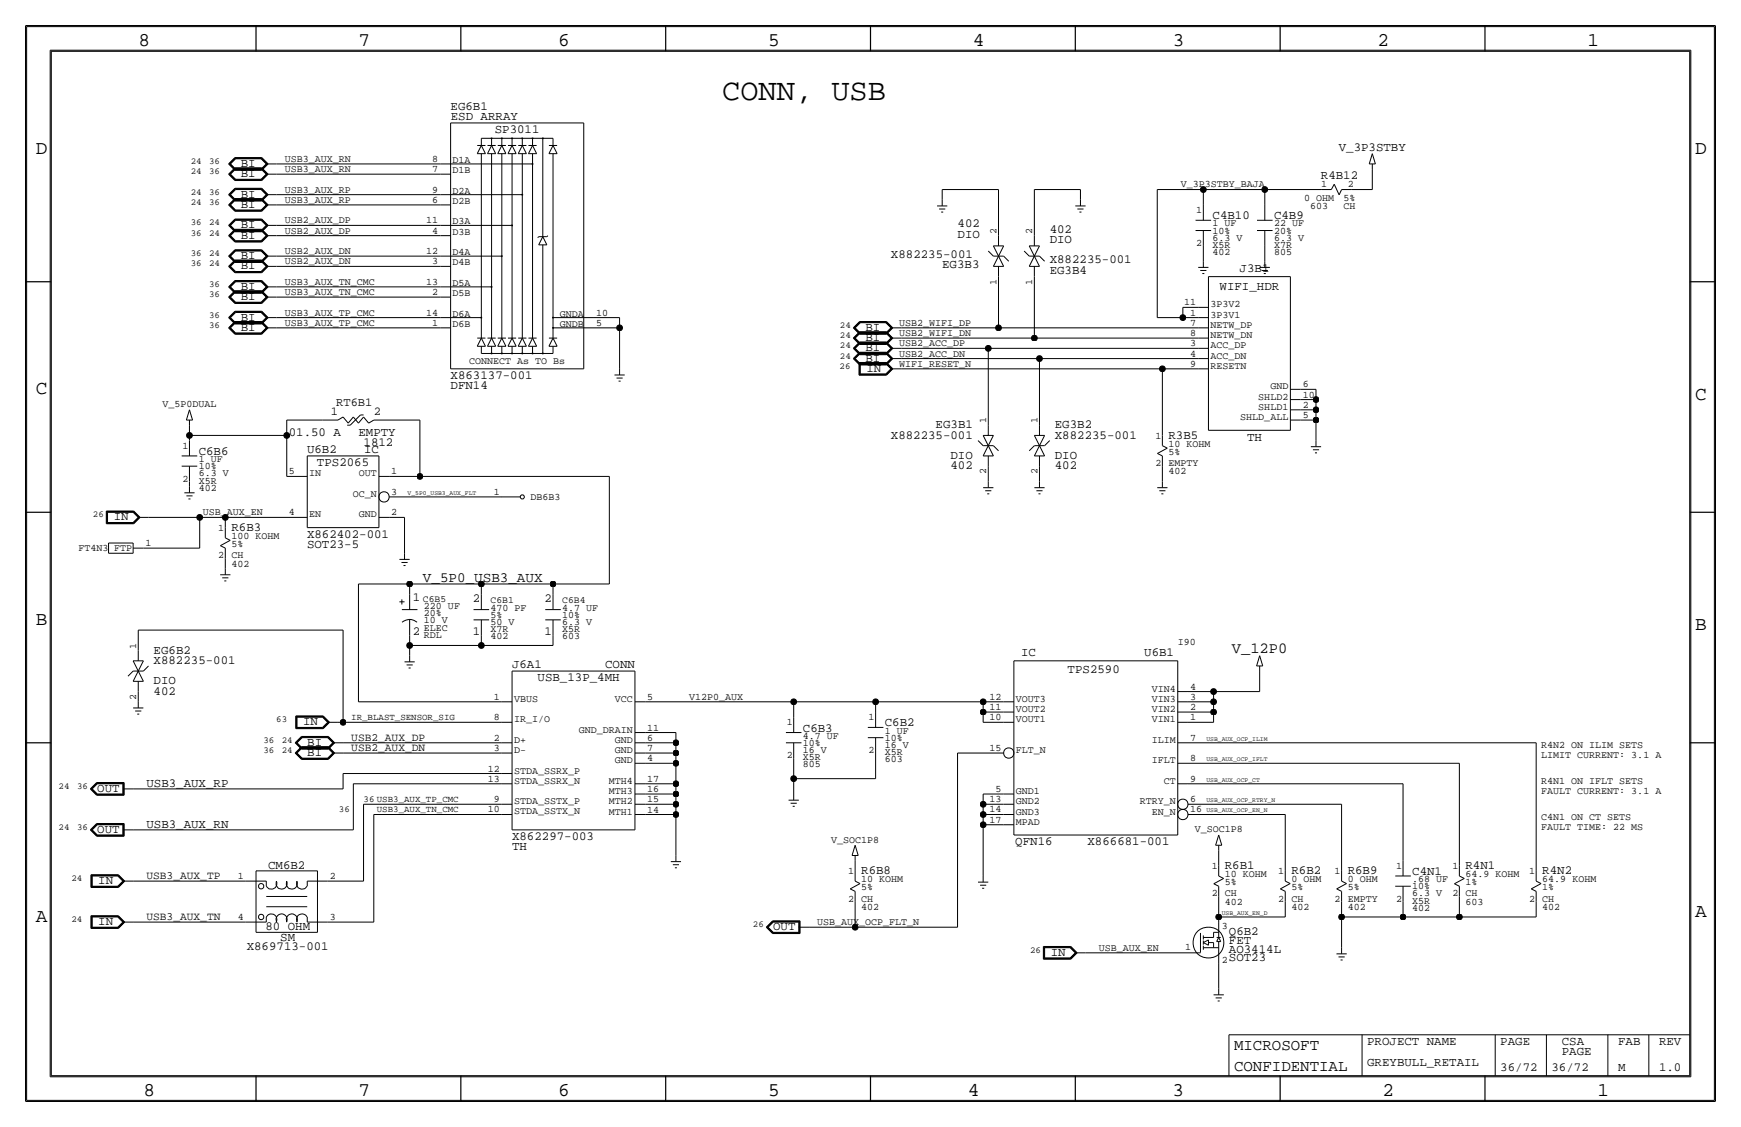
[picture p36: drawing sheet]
<svg xmlns="http://www.w3.org/2000/svg" width="432mm" height="279mm" viewBox="0 0 432 279" stroke-linecap="round" stroke-linejoin="round" font-family="sans-serif">
<defs><g id="words">
<text font-size="7.5" x="179.1" y="24.8">CONN, USB</text>
<g font-size="4.8">
<text x="34.3" y="11.4">8</text>
<text x="88.9" y="11.4">7</text>
<text x="138.5" y="11.4">6</text>
<text x="190.5" y="11.4">5</text>
<text x="241.3" y="11.4">4</text>
<text x="290.8" y="11.4">3</text>
<text x="341.6" y="11.4">2</text>
<text x="393.7" y="11.4">1</text>
<text x="8.9" y="38.1">D</text>
<text x="420.4" y="38.1">D</text>
<text x="8.9" y="97.8">C</text>
<text x="420.4" y="99.1">C</text>
<text x="8.9" y="154.9">B</text>
<text x="420.4" y="156.2">B</text>
<text x="420.4" y="227.3">A</text>
<text x="8.9" y="228.6">A</text>
<text x="35.6" y="271.8">8</text>
<text x="88.9" y="271.8">7</text>
<text x="138.4" y="271.8">6</text>
<text x="190.5" y="271.8">5</text>
<text x="240" y="271.8">4</text>
<text x="290.8" y="271.8">3</text>
<text x="342.9" y="271.8">2</text>
<text x="396.2" y="271.8">1</text>
</g>
<g font-size="3.9">
<text x="306.1" y="260.4">MICROSOFT</text>
<text x="306.1" y="265.4">CONFIDENTIAL</text>
</g>
<text font-size="3.8" x="305.5" y="161.9">V_12P0</text>
<text font-size="3.5" x="104.9" y="144.3">V_5P0_USB3_AUX</text>
<g font-size="3.1">
<text x="111.8" y="27.2">EG6B1</text>
<text x="111.8" y="29.7">ESD ARRAY</text>
<text x="122.7" y="33">SP3011</text>
<text x="59.7" y="41.4">BI</text>
<text x="332" y="37.4">V_3P3STBY</text>
<text x="59.7" y="43.9">BI</text>
<text x="327.6" y="44.5">R4B12</text>
<text x="59.7" y="49">BI</text>
<text x="59.7" y="51.6">BI</text>
<text x="59.7" y="56.6">BI</text>
<text x="59.7" y="59.2">BI</text>
<text x="237.5" y="58.9">DIO</text>
<text x="237.5" y="56.4">402</text>
<text x="260.3" y="57.7">402</text>
<text x="300.7" y="54.4">C4B10</text>
<text x="316" y="54.4">C4B9</text>
<text x="59.7" y="64.3">BI</text>
<text x="221" y="64">X882235-001</text>
<text x="260.3" y="65.3">X882235-001</text>
<text x="260.3" y="60.2">DIO</text>
<text x="59.7" y="66.8">BI</text>
<text x="59.7" y="71.9">BI</text>
<text x="233.7" y="66.5">EG3B3</text>
<text x="260.4" y="67.8">EG3B4</text>
<text x="302.5" y="71.8">WIFI_HDR</text>
<text x="307.5" y="67.3">J3B1</text>
<text x="59.7" y="74.4">BI</text>
<text x="59.7" y="82">BI</text>
<text x="59.7" y="79.5">BI</text>
<text x="214.6" y="82">BI</text>
<text x="214.6" y="84.6">BI</text>
<text x="214.6" y="89.7">BI</text>
<text x="214.6" y="87.1">BI</text>
<text x="111.8" y="94">X863137-001</text>
<text x="214.9" y="92.2">IN</text>
<text x="111.8" y="96.5">DFN14</text>
<text x="232.1" y="106.2">EG3B1</text>
<text x="261.6" y="106.2">EG3B2</text>
<text x="49.3" y="112.8">C6B6</text>
<text x="71.6" y="108.2">01.50 A</text>
<text x="76.1" y="112.3">U6B2</text>
<text x="88.9" y="108.2">EMPTY</text>
<text x="90.2" y="110.5">1812</text>
<text x="90.3" y="112.3">IC</text>
<text x="221" y="108.7">X882235-001</text>
<text x="235.8" y="113.8">DIO</text>
<text x="261.6" y="108.7">X882235-001</text>
<text x="261.6" y="113.8">DIO</text>
<text x="289.8" y="108.7">R3B5</text>
<text x="309.3" y="109.2">TH</text>
<text x="78.6" y="115.6">TPS2065</text>
<text x="235.8" y="116.3">402</text>
<text x="261.6" y="116.3">402</text>
<text x="28.2" y="129">IN</text>
<text x="57.4" y="131.6">R6B3</text>
<text x="76.1" y="135.9">SOT23-5</text>
<text x="76.1" y="133.4">X862402-001</text>
<text x="102.4" y="149.1">1</text>
<text x="117.3" y="149.4">2</text>
<text x="135.1" y="149.4">2</text>
<text x="102.4" y="157.5">2</text>
<text x="117.3" y="157.5">1</text>
<text x="135.1" y="157.5">1</text>
<text x="38.1" y="164.6">X882235-001</text>
<text x="38.1" y="162.1">EG6B2</text>
<text x="127" y="165.6">J6A1</text>
<text x="150.1" y="165.6">CONN</text>
<text x="253.2" y="162.6">IC</text>
<text x="264.8" y="166.8">TPS2590</text>
<text x="283.8" y="162.6">U6B1</text>
<text x="38.1" y="169.7">DIO</text>
<text x="38.1" y="172.2">402</text>
<text x="133.3" y="168.9">USB_13P_4MH</text>
<text x="75.2" y="179.8">IN</text>
<text x="76.2" y="184.9">BI</text>
<text x="199.1" y="181.4">C6B3</text>
<text x="219.5" y="180.1">C6B2</text>
<text x="76.2" y="187.5">BI</text>
<text x="24.1" y="196.3">OUT</text>
<text x="36.3" y="195.1">USB3_AUX_RP</text>
<text x="24.1" y="206.5">OUT</text>
<text x="36.3" y="205.2">USB3_AUX_RN</text>
<text x="127" y="208.3">X862297-003</text>
<text x="251.8" y="209.5">QFN16</text>
<text x="269.7" y="209.5">X866681-001</text>
<text x="66.5" y="215.4">CM6B2</text>
<text x="127" y="210.8">TH</text>
<text x="303.8" y="215.4">R6B1</text>
<text x="363.5" y="215.4">R4N1</text>
<text x="24.4" y="219.2">IN</text>
<text x="213.6" y="216.7">R6B8</text>
<text x="320.3" y="216.7">R6B2</text>
<text x="334.3" y="216.7">R6B9</text>
<text x="350.3" y="216.9">C4N1</text>
<text x="382.5" y="216.7">R4N2</text>
<text x="24.4" y="229.4">IN</text>
<text x="65.8" y="230.6">80 OHM</text>
<text x="69.5" y="233.2">SM</text>
<text x="191.8" y="230.6">OUT</text>
<text x="304.8" y="231.9">Q6B2</text>
<text x="61.2" y="235.5">X869713-001</text>
<text x="260.6" y="237">IN</text>
<text x="304.8" y="234">FET</text>
<text x="304.8" y="238.2">SOT23</text>
<text x="304.8" y="236.2">AO3414L</text>
<text x="339.1" y="259.1">PROJECT NAME</text>
<text x="372.1" y="259.1">PAGE</text>
<text x="387.4" y="259.1">CSA</text>
<text x="387.4" y="261.6">PAGE</text>
<text x="401.3" y="259.1">FAB</text>
<text x="411.5" y="259.1">REV</text>
<text x="339.1" y="264.2">GREYBULL_RETAIL</text>
<text x="372.1" y="265.4">36/72</text>
<text x="384.8" y="265.4">36/72</text>
<text x="401.3" y="265.4">M</text>
<text x="411.5" y="265.4">1.0</text>
</g>
<g font-size="3">
<text x="83.4" y="100.6">RT6B1</text>
<text x="82" y="102.9">1</text>
<text x="92.7" y="102.9">2</text>
</g>
<g font-size="2.8">
<text x="87.1" y="183.6">USB2_AUX_DP</text>
<text x="87.1" y="186.2">USB2_AUX_DN</text>
<text x="36.3" y="217.9">USB3_AUX_TP</text>
<text x="36.3" y="228.1">USB3_AUX_TN</text>
</g>
<g font-size="2.5">
<text x="70.6" y="40.1">USB3_AUX_RN</text>
<text x="107.2" y="40.1">8</text>
<text x="112.3" y="40.4">D1A</text>
<text x="70.6" y="47.8">USB3_AUX_RP</text>
<text x="70.6" y="42.7">USB3_AUX_RN</text>
<text x="107.2" y="47.7">9</text>
<text x="107.2" y="42.7">7</text>
<text x="112.3" y="42.9">D1B</text>
<text x="292.9" y="46.5">V_3P3STBY_BAJA</text>
<text x="327.6" y="46.5">1</text>
<text x="334.3" y="46.5">2</text>
<text x="70.6" y="50.3">USB3_AUX_RP</text>
<text x="107.2" y="50.3">6</text>
<text x="112.3" y="50.5">D2B</text>
<text x="112.3" y="48">D2A</text>
<text x="296.7" y="52.8">1</text>
<text x="323.4" y="49.8">0 OHM</text>
<text x="324.9" y="51.8">603</text>
<text x="333.2" y="51.7">CH</text>
<text x="333.2" y="49.8">5%</text>
<text x="70.6" y="57.9">USB2_AUX_DP</text>
<text x="70.6" y="55.4">USB2_AUX_DP</text>
<text x="105.7" y="55.4">11</text>
<text x="107.2" y="57.9">4</text>
<text x="112.3" y="55.6">D3A</text>
<text x="112.3" y="58.2">D3B</text>
<text x="247.1" y="57.9" transform="rotate(-90 247.1 57.9)">2</text>
<text x="256" y="57.9" transform="rotate(-90 256 57.9)">2</text>
<text x="300.7" y="56.1">1 UF</text>
<text x="300.7" y="57.9">10%</text>
<text x="300.7" y="59.7">6.3 V</text>
<text x="316" y="56.1">22 UF</text>
<text x="316" y="59.7">6.3 V</text>
<text x="316" y="57.9">20%</text>
<text x="70.6" y="65.5">USB2_AUX_DN</text>
<text x="70.6" y="63">USB2_AUX_DN</text>
<text x="105.7" y="63">12</text>
<text x="107.2" y="65.5">3</text>
<text x="112.3" y="63.2">D4A</text>
<text x="112.3" y="65.8">D4B</text>
<text x="296.7" y="61">2</text>
<text x="300.7" y="61.5">X5R</text>
<text x="300.7" y="63.2">402</text>
<text x="316" y="61.5">X7R</text>
<text x="316" y="63.3">805</text>
<text x="70.6" y="70.6">USB3_AUX_TN_CMC</text>
<text x="105.7" y="70.6">13</text>
<text x="112.3" y="70.9">D5A</text>
<text x="247.1" y="70.6" transform="rotate(-90 247.1 70.6)">1</text>
<text x="256" y="70.6" transform="rotate(-90 256 70.6)">1</text>
<text x="70.6" y="73.2">USB3_AUX_TN_CMC</text>
<text x="107.2" y="73.2">2</text>
<text x="112.3" y="73.4">D5B</text>
<text x="293.7" y="75.7">11</text>
<text x="300.2" y="76.2">3P3V2</text>
<text x="70.6" y="80.8">USB3_AUX_TP_CMC</text>
<text x="70.6" y="78.2">USB3_AUX_TP_CMC</text>
<text x="105.7" y="78.2">14</text>
<text x="107.2" y="80.8">1</text>
<text x="112.3" y="81">D6B</text>
<text x="112.3" y="78.5">D6A</text>
<text x="138.8" y="78.5">GNDA</text>
<text x="138.8" y="81">GNDB</text>
<text x="147.8" y="80.8">5</text>
<text x="147.8" y="78.2">10</text>
<text x="223" y="83.3">USB2_WIFI_DN</text>
<text x="223" y="80.8">USB2_WIFI_DP</text>
<text x="295.2" y="83.3">8</text>
<text x="295.2" y="80.8">7</text>
<text x="295.2" y="78.2">1</text>
<text x="300.2" y="78.7">3P3V1</text>
<text x="300.2" y="81.3">NETW_DP</text>
<text x="300.2" y="83.8">NETW_DN</text>
<text x="223" y="85.9">USB2_ACC_DP</text>
<text x="223" y="88.4">USB2_ACC_DN</text>
<text x="295.2" y="88.4">4</text>
<text x="295.2" y="85.9">3</text>
<text x="300.2" y="86.4">ACC_DP</text>
<text x="300.2" y="88.9">ACC_DN</text>
<text x="116.4" y="90.2">CONNECT As TO Bs</text>
<text x="223" y="90.9">WIFI_RESET_N</text>
<text x="295.2" y="90.9">9</text>
<text x="300.2" y="91.4">RESETN</text>
<text x="40.3" y="100.9">V_5P0DUAL</text>
<text x="312.1" y="101.6">SHLD1</text>
<text x="312.1" y="99.1">SHLD2</text>
<text x="315.1" y="96.5">GND</text>
<text x="323.1" y="96">6</text>
<text x="323.1" y="101.1">2</text>
<text x="323.1" y="98.6">10</text>
<text x="244.6" y="104.9" transform="rotate(-90 244.6 104.9)">1</text>
<text x="257.3" y="104.9" transform="rotate(-90 257.3 104.9)">1</text>
<text x="307.6" y="104.1">SHLD_ALL</text>
<text x="323.1" y="103.6">5</text>
<text x="45.2" y="111.3">1</text>
<text x="286.5" y="108.7">1</text>
<text x="289.8" y="110.7">10 KOHM</text>
<text x="289.8" y="112.8">5%</text>
<text x="45.2" y="119.4">2</text>
<text x="49.3" y="119.9">X5R</text>
<text x="49.3" y="114.6">1 UF</text>
<text x="49.3" y="118.1">6.3 V</text>
<text x="49.3" y="116.3">10%</text>
<text x="71.7" y="117.6">5</text>
<text x="76.7" y="118.1">IN</text>
<text x="89" y="118.1">OUT</text>
<text x="97" y="117.6">1</text>
<text x="244.6" y="117.6" transform="rotate(-90 244.6 117.6)">2</text>
<text x="257.3" y="117.6" transform="rotate(-90 257.3 117.6)">2</text>
<text x="286.5" y="115.6">2</text>
<text x="289.8" y="117.6">402</text>
<text x="289.8" y="115.6">EMPTY</text>
<text x="49.3" y="121.7">402</text>
<text x="87.5" y="123.2">OC_N</text>
<text x="97" y="122.7">3</text>
<text x="122.5" y="122.7">1</text>
<text x="131.6" y="124">DB6B3</text>
<text x="50.3" y="127.8">USB_AUX_EN</text>
<text x="54.1" y="131.6">1</text>
<text x="71.7" y="127.8">4</text>
<text x="76.7" y="128.3">EN</text>
<text x="89" y="128.3">GND</text>
<text x="97" y="127.8">2</text>
<text x="19.5" y="136.7">FT4N3</text>
<text x="28.3" y="136.7">FTP</text>
<text x="36.1" y="135.4">1</text>
<text x="57.4" y="135.6">5%</text>
<text x="57.4" y="133.6">100 KOHM</text>
<text x="54.1" y="138.4">2</text>
<text x="57.4" y="138.4">CH</text>
<text x="57.4" y="140.5">402</text>
<text x="105.2" y="152.8">20%</text>
<text x="105.2" y="154.5">10 V</text>
<text x="105.2" y="151">220 UF</text>
<text x="121.7" y="153.2">5%</text>
<text x="121.7" y="154.9">50 V</text>
<text x="121.7" y="151.4">470 PF</text>
<text x="139.4" y="153.2">10%</text>
<text x="139.4" y="151.4">4.7 UF</text>
<text x="139.4" y="154.9">6.3 V</text>
<text x="33.8" y="160.8" transform="rotate(-90 33.8 160.8)">1</text>
<text x="105.2" y="156.3">ELEC</text>
<text x="105.2" y="158.1">RDL</text>
<text x="121.7" y="158.5">402</text>
<text x="121.7" y="156.7">X7R</text>
<text x="139.4" y="156.7">X5R</text>
<text x="139.4" y="158.5">603</text>
<text x="292.1" y="160">I90</text>
<text x="33.8" y="173.4" transform="rotate(-90 33.8 173.4)">2</text>
<text x="122.5" y="173.5">1</text>
<text x="127.5" y="174">VBUS</text>
<text x="152.5" y="174">VCC</text>
<text x="160.5" y="173.5">5</text>
<text x="170.9" y="173.5">V12P0_AUX</text>
<text x="245.4" y="173.5">12</text>
<text x="252" y="174">VOUT3</text>
<text x="285.6" y="174">VIN3</text>
<text x="285.6" y="171.5">VIN4</text>
<text x="295.1" y="170.9">4</text>
<text x="295.1" y="173.5">3</text>
<text x="122.5" y="178.6">8</text>
<text x="127.5" y="179.1">IR_I/O</text>
<text x="195.1" y="179.8">1</text>
<text x="215.4" y="178.6">1</text>
<text x="245.4" y="176">11</text>
<text x="245.4" y="178.6">10</text>
<text x="252" y="179.1">VOUT1</text>
<text x="252" y="176.5">VOUT2</text>
<text x="285.6" y="176.5">VIN2</text>
<text x="285.6" y="179.1">VIN1</text>
<text x="295.1" y="176">2</text>
<text x="295.1" y="178.6">1</text>
<text x="122.5" y="183.7">2</text>
<text x="127.5" y="184.1">D+</text>
<text x="143.6" y="181.6">GND_DRAIN</text>
<text x="152.5" y="184.1">GND</text>
<text x="160.5" y="181.1">11</text>
<text x="160.5" y="183.7">6</text>
<text x="199.1" y="183.1">4.7 UF</text>
<text x="199.1" y="184.9">10%</text>
<text x="219.5" y="183.6">10%</text>
<text x="219.5" y="185.4">16 V</text>
<text x="219.5" y="181.9">1 UF</text>
<text x="285.6" y="184.2">ILIM</text>
<text x="295.1" y="183.6">7</text>
<text x="382.3" y="185.4">R4N2 ON ILIM SETS</text>
<text x="121" y="191.3">12</text>
<text x="122.5" y="186.2">3</text>
<text x="127.5" y="186.7">D-</text>
<text x="127.5" y="191.8">STDA_SSRX_P</text>
<text x="152.5" y="189.2">GND</text>
<text x="152.5" y="186.7">GND</text>
<text x="160.5" y="186.2">7</text>
<text x="160.5" y="188.7">4</text>
<text x="195.1" y="188">2</text>
<text x="199.1" y="190.2">805</text>
<text x="199.1" y="186.7">16 V</text>
<text x="199.1" y="188.5">X5R</text>
<text x="215.4" y="186.7">2</text>
<text x="219.5" y="189">603</text>
<text x="219.5" y="187.2">X5R</text>
<text x="245.4" y="186.2">15</text>
<text x="252" y="186.7">FLT_N</text>
<text x="285.6" y="189.2">IFLT</text>
<text x="295.1" y="188.7">8</text>
<text x="382.3" y="188">LIMIT CURRENT: 3.1 A</text>
<text x="121" y="193.8">13</text>
<text x="127.5" y="194.3">STDA_SSRX_N</text>
<text x="151" y="196.8">MTH3</text>
<text x="151" y="194.3">MTH4</text>
<text x="160.5" y="193.8">17</text>
<text x="160.5" y="196.4">16</text>
<text x="246.9" y="196.3">5</text>
<text x="252" y="196.9">GND1</text>
<text x="288.6" y="194.3">CT</text>
<text x="295.1" y="193.8">9</text>
<text x="382.3" y="194.3">R4N1 ON IFLT SETS</text>
<text x="382.3" y="196.9">FAULT CURRENT: 3.1 A</text>
<text x="121" y="201.4">10</text>
<text x="122.5" y="198.9">9</text>
<text x="127.5" y="201.9">STDA_SSTX_N</text>
<text x="127.5" y="199.4">STDA_SSTX_P</text>
<text x="151" y="201.9">MTH1</text>
<text x="151" y="199.4">MTH2</text>
<text x="160.5" y="198.9">15</text>
<text x="160.5" y="201.4">14</text>
<text x="245.4" y="204">17</text>
<text x="245.4" y="201.4">14</text>
<text x="245.4" y="198.9">13</text>
<text x="252" y="199.4">GND2</text>
<text x="252" y="201.9">GND3</text>
<text x="282.7" y="199.4">RTRY_N</text>
<text x="285.6" y="201.9">EN_N</text>
<text x="295.1" y="198.9">6</text>
<text x="295.1" y="201.4">16</text>
<text x="382.3" y="203.2">C4N1 ON CT SETS</text>
<text x="206.1" y="208.9">V_SOC1P8</text>
<text x="252" y="204.5">MPAD</text>
<text x="296.3" y="206.3">V_SOC1P8</text>
<text x="382.3" y="205.7">FAULT TIME: 22 MS</text>
<text x="300.5" y="215.4">1</text>
<text x="346.2" y="215.4">1</text>
<text x="360.2" y="215.4">1</text>
<text x="59" y="217.9">1</text>
<text x="81.8" y="217.9">2</text>
<text x="210.3" y="216.7">1</text>
<text x="213.6" y="218.7">10 KOHM</text>
<text x="213.6" y="220.7">5%</text>
<text x="303.8" y="219.5">5%</text>
<text x="303.8" y="217.4">10 KOHM</text>
<text x="317" y="216.7">1</text>
<text x="320.3" y="220.7">5%</text>
<text x="320.3" y="218.7">0 OHM</text>
<text x="331" y="216.7">1</text>
<text x="334.3" y="220.7">5%</text>
<text x="334.3" y="218.7">0 OHM</text>
<text x="350.3" y="220.5">10%</text>
<text x="350.3" y="218.7">.68 UF</text>
<text x="363.5" y="219.5">1%</text>
<text x="363.5" y="217.4">64.9 KOHM</text>
<text x="379.3" y="216.7">1</text>
<text x="382.5" y="220.7">1%</text>
<text x="382.5" y="218.7">64.9 KOHM</text>
<text x="210.3" y="223.5">2</text>
<text x="213.6" y="225.6">402</text>
<text x="213.6" y="223.5">CH</text>
<text x="300.5" y="222.2">2</text>
<text x="303.8" y="224.3">402</text>
<text x="303.8" y="222.3">CH</text>
<text x="317" y="223.5">2</text>
<text x="320.3" y="225.6">402</text>
<text x="320.3" y="223.5">CH</text>
<text x="331" y="223.5">2</text>
<text x="334.3" y="225.6">402</text>
<text x="334.3" y="223.5">EMPTY</text>
<text x="346.2" y="223.5">2</text>
<text x="350.3" y="225.8">402</text>
<text x="350.3" y="222.3">6.3 V</text>
<text x="350.3" y="224">X5R</text>
<text x="360.2" y="222.3">2</text>
<text x="363.5" y="224.3">603</text>
<text x="363.5" y="222.2">CH</text>
<text x="379.3" y="223.5">2</text>
<text x="382.5" y="225.6">402</text>
<text x="382.5" y="223.5">CH</text>
<text x="59" y="228.1">4</text>
<text x="81.8" y="228.1">3</text>
<text x="202.7" y="229.4">USB_AUX_OCP_FLT_N</text>
<text x="303" y="230.4">3</text>
<text x="272.5" y="235.7">USB_AUX_EN</text>
<text x="293.9" y="235.6">1</text>
<text x="303" y="238.8">2</text>
</g>
<g font-size="2.4">
<text x="104.9" y="149.2">C6B5</text>
<text x="121.7" y="149.6">C6B1</text>
<text x="139.4" y="149.6">C6B4</text>
</g>
<g font-size="2.3">
<text x="47.3" y="40.6">24</text>
<text x="51.9" y="40.6">36</text>
<text x="47.3" y="43.2">24</text>
<text x="51.9" y="43.2">36</text>
<text x="47.3" y="50.8">24</text>
<text x="47.3" y="48.3">24</text>
<text x="51.9" y="50.8">36</text>
<text x="51.9" y="48.3">36</text>
<text x="47.3" y="55.9">36</text>
<text x="47.3" y="58.4">36</text>
<text x="51.9" y="55.9">24</text>
<text x="51.9" y="58.4">24</text>
<text x="47.3" y="63.5">36</text>
<text x="51.9" y="63.5">24</text>
<text x="47.3" y="66">36</text>
<text x="51.9" y="71.1">36</text>
<text x="51.9" y="66">24</text>
<text x="51.9" y="73.7">36</text>
<text x="51.9" y="78.7">36</text>
<text x="51.9" y="81.3">36</text>
<text x="208.3" y="83.8">24</text>
<text x="208.3" y="81.3">24</text>
<text x="208.3" y="86.4">24</text>
<text x="208.3" y="88.9">24</text>
<text x="208.2" y="91.4">26</text>
<text x="23.1" y="128.3">26</text>
<text x="68.5" y="179.1">63</text>
<text x="87.1" y="178.6">IR_BLAST_SENSOR_SIG</text>
<text x="65.3" y="184.1">36</text>
<text x="69.9" y="184.1">24</text>
<text x="65.3" y="186.7">36</text>
<text x="69.9" y="186.7">24</text>
<text x="14.5" y="195.6">24</text>
<text x="19.1" y="195.6">36</text>
<text x="84.1" y="201.4">36</text>
<text x="90.2" y="198.9">36 USB3_AUX_TP_CMC</text>
<text x="93.5" y="201.4">USB3_AUX_TN_CMC</text>
<text x="14.5" y="205.7">24</text>
<text x="19.1" y="205.7">36</text>
<text x="17.7" y="218.4">24</text>
<text x="17.7" y="228.6">24</text>
<text x="186.7" y="229.9">26</text>
<text x="255.5" y="236.2">26</text>
</g>
<g font-size="1.6">
<text x="101.1" y="122.7">V_5P0_USB3_AUX_FLT</text>
<text x="299.2" y="183.6">USB_AUX_OCP_ILIM</text>
<text x="299.2" y="188.7">USB_AUX_OCP_IFLT</text>
<text x="299.2" y="193.8">USB_AUX_OCP_CT</text>
<text x="299.2" y="198.9">USB_AUX_OCP_RTRY_N</text>
<text x="299.2" y="201.4">USB_AUX_OCP_EN_N</text>
<text x="303" y="226.8">USB_AUX_EN_D</text>
</g>
</g></defs>
<!-- layer: Nets -->
<g fill="none" stroke="#000" stroke-width=".25">
<path d="M68.6 43.2h40.6zM68.6 48.3h40.6zM68.6 55.9h40.6zM68.6 50.8h40.6zM68.6 40.6h40.6zM68.6 58.4h40.6zM233.7 47h13.9zM233.7 47v2.5zM247.6 47v11.4zM256.5 47h11.5zM256.5 47v11.4zM268 47v2.5z"/>
<path d="M287 47v31.7zM287 47h11.4zM298.4 47v3.8zM298.5 47h15.2zM313.7 47h14zM313.7 47v3.8zM335.3 47h5.1zM340.4 41.9v5.1zM68.6 63.5h40.6zM68.6 66h40.6zM68.6 73.7h40.6zM68.6 71.1h40.6z"/>
<path d="M68.6 78.7h40.6zM147.3 78.7h6.4zM153.7 78.7v2.6zM247.6 68.6v12.7zM256.5 68.6v15.2zM287 78.7h6.4zM293.4 78.7h3.8zM293.4 76.2v2.5zM293.4 76.2h3.8zM298.4 61v3.8zM313.7 61v3.8zM68.6 81.3h40.6z"/>
<path d="M147.3 81.3h6.4zM153.7 81.3v10.1zM223.5 81.3h24.1zM223.5 91.4h64.8zM223.5 86.4h21.6zM223.5 88.9h34.3zM223.5 83.8h33zM245.1 86.4v19zM245.1 86.4h52.1zM247.7 81.3h49.5zM256.5 83.8h40.7zM257.8 88.9v16.5z"/>
<path d="M257.8 88.9h39.4zM288.3 91.4v16.5zM288.3 91.4h8.9zM322.6 96.5h3.8zM322.6 99.1h3.8zM326.4 99.1v2.5zM326.4 96.5v2.6zM47 119.4v1.3zM47 105.4v2.6zM47 107.9v1.3zM47 107.9h24.1zM71.1 104.1v3.8z"/>
<path d="M71.1 107.9v10.2zM71.1 118.1h2.6zM71.1 104.1h8.9zM95.2 104.1h8.9zM96.5 118.1h7.6zM104.1 104.1v14zM104.1 118.1h47zM151.1 118.1v26.7zM245.1 115.6v3.8zM257.8 115.6v3.8zM288.3 115.6v3.8zM322.6 104.1h3.8z"/>
<path d="M322.6 101.6h3.8zM326.4 104.1v5.1zM326.4 101.6v2.5zM35.6 135.9h13.9zM36.8 128.3h12.7zM49.5 128.3h6.4zM49.5 128.3v7.6zM55.9 138.4v2.6zM55.9 128.3v2.5zM55.9 128.3h17.8zM96.5 128.3h3.8zM96.5 123.2h28z"/>
<path d="M100.3 128.3v8.9zM34.3 156.2h50.8zM34.3 156.2v5.1zM85.1 156.2v22.9zM88.9 144.8h12.7zM88.9 144.8v29.2zM101.6 144.8h17.8zM101.6 157.5v2.5zM101.6 144.8v2.5zM119.4 157.5v2.5zM119.4 144.8h17.8zM119.4 144.8v2.5z"/>
<path d="M137.2 144.8h13.9zM137.2 157.5v2.5zM137.2 144.8v2.5zM34.3 171.4v2.6zM83.8 179.1h1.3zM85.1 179.1h39.4zM88.9 174h35.6zM101.6 160h17.8zM101.6 160v2.6zM119.4 160h17.8zM160 174h36.9zM196.8 174h20.4z"/>
<path d="M196.8 174v3.8zM217.2 174v2.5zM217.2 174h26.6zM243.8 176.5h5.1zM243.8 174h5.1zM243.8 179.1h5.1zM243.8 176.5v2.6zM243.8 174v2.5zM294.6 171.4h6.4zM294.6 174h6.4zM294.6 176.5h6.4zM294.6 179.1h6.4z"/>
<path d="M301 171.4h11.4zM301 171.4v2.6zM301 174v2.5zM301 176.5v2.6zM312.4 166.4v5zM33 195.6h52.1zM85.1 191.8v3.8zM85.1 186.7h39.4zM85.1 184.1h39.4zM85.1 191.8h39.4zM87.6 194.3v11.4zM87.6 194.3h36.9z"/>
<path d="M90.2 199.4v19zM90.2 199.4h34.3zM160 181.6h7.6zM160 199.4h7.6zM160 196.8h7.6zM160 194.3h7.6zM160 189.2h7.6zM160 186.7h7.6zM160 184.1h7.6zM167.6 199.4v2.5zM167.6 196.8v2.6zM167.6 194.3v2.6z"/>
<path d="M167.6 189.2v5.1zM167.6 186.7v2.5zM167.6 184.1v2.6zM167.6 181.6v2.5zM196.8 193h20.4zM196.8 193v3.8zM196.8 188v5zM217.2 186.7v6.3zM237.5 186.7v43.2zM237.5 186.7h11.4zM243.8 199.4h5.1zM243.8 199.4v2.5z"/>
<path d="M243.8 196.8v2.6zM243.8 196.8h5.1zM294.6 184.1h86.4zM294.6 199.4h38.1zM294.6 189.2h67.4zM294.6 194.3h53.4zM332.7 199.4v16.5zM348 194.3v19.1zM361.9 189.2v25.4zM381 184.1v31.8zM33 205.7h54.6zM33 218.4h28z"/>
<path d="M81.3 218.4h8.9zM92.7 201.9v26.7zM92.7 201.9h31.8zM160 201.9h7.6zM167.6 201.9v10.2zM212.1 213.4v2.5zM243.8 204.5h5.1zM243.8 201.9h5.1zM243.8 204.5v12.7zM243.8 201.9v2.6zM294.6 201.9h24.2zM302.3 210.8v3.8z"/>
<path d="M318.8 201.9v14zM33 228.6h28zM81.3 228.6h11.4zM200.7 229.9h11.4zM212.1 229.9h25.4zM212.1 223.5v6.4zM269.2 236.2h25.4zM302.3 238.8v6.3zM302.3 227.3h16.5zM302.3 222.2v5.1zM302.3 227.3v1.3zM318.8 223.5v3.8z"/>
<path d="M332.7 227.3v7.6zM332.7 227.3h15.3zM332.7 223.5v3.8zM348 227.3h14zM348 223.5v3.8zM361.9 227.3h19.1zM361.9 222.2v5.1zM381 223.5v3.8z"/>
</g>
<g fill="#000" stroke="#000" stroke-width=".25">
<circle cx="298.5" cy="47" r=".72"/>
<circle cx="313.7" cy="47" r=".72"/>
<circle cx="293.4" cy="78.7" r=".72"/>
<circle cx="153.7" cy="81.3" r=".72"/>
<circle cx="245.1" cy="86.4" r=".72"/>
<circle cx="247.7" cy="81.3" r=".72"/>
<circle cx="256.5" cy="83.8" r=".72"/>
<circle cx="257.8" cy="88.9" r=".72"/>
<circle cx="288.3" cy="91.4" r=".72"/>
<circle cx="326.4" cy="99.1" r=".72"/>
<circle cx="47" cy="108" r=".72"/>
<circle cx="71.1" cy="108" r=".72"/>
<circle cx="104.1" cy="118.1" r=".72"/>
<circle cx="326.4" cy="101.6" r=".72"/>
<circle cx="326.4" cy="104.1" r=".72"/>
<circle cx="49.5" cy="128.3" r=".72"/>
<circle cx="55.9" cy="128.3" r=".72"/>
<circle cx="101.6" cy="144.8" r=".72"/>
<circle cx="119.4" cy="144.8" r=".72"/>
<circle cx="137.2" cy="144.8" r=".72"/>
<circle cx="85.1" cy="179.1" r=".72"/>
<circle cx="101.6" cy="160" r=".72"/>
<circle cx="119.4" cy="160" r=".72"/>
<circle cx="196.9" cy="174" r=".72"/>
<circle cx="217.2" cy="174" r=".72"/>
<circle cx="243.8" cy="174" r=".72"/>
<circle cx="243.8" cy="176.5" r=".72"/>
<circle cx="301" cy="171.5" r=".72"/>
<circle cx="301" cy="174" r=".72"/>
<circle cx="301" cy="176.5" r=".72"/>
<circle cx="167.6" cy="184.2" r=".72"/>
<circle cx="167.6" cy="196.9" r=".72"/>
<circle cx="167.6" cy="186.7" r=".72"/>
<circle cx="167.6" cy="189.2" r=".72"/>
<circle cx="167.6" cy="194.3" r=".72"/>
<circle cx="167.6" cy="199.4" r=".72"/>
<circle cx="196.9" cy="193" r=".72"/>
<circle cx="243.8" cy="199.4" r=".72"/>
<circle cx="167.6" cy="201.9" r=".72"/>
<circle cx="243.8" cy="204.5" r=".72"/>
<circle cx="243.8" cy="201.9" r=".72"/>
<circle cx="212.1" cy="229.9" r=".72"/>
<circle cx="302.3" cy="227.3" r=".72"/>
<circle cx="332.7" cy="227.3" r=".72"/>
<circle cx="348" cy="227.3" r=".72"/>
<circle cx="362" cy="227.3" r=".72"/>
</g>
<!-- layer: Components -->
<g fill="none" stroke="#000" stroke-width=".25">
<path d="M58.3 39.1h6.6zM58.3 39.2h6.6zM58.4 39.3h6.4zM58.4 39.4h6.4zM64.8 39.4l1.2 1.2zM64.8 39.3l1.4 1.3zM64.9 39.2l1.4 1.4zM64.9 39.1l1.6 1.5zM111.8 30.5h33zM111.8 30.5v60.9zM118.4 38.1h2zM118.4 36.1h2z"/>
<path d="M119.4 34.3v1.8zM119.4 36.1l1 2zM119.4 38.1v45.7zM119.4 34.3h17.8zM119.4 36.1l-1 2zM120.9 38.1h2zM120.9 36.1h2zM121.8 34.2l.2 .1zM121.9 36.1l-1 2zM121.9 34.3v1.8zM121.9 36.1l1 2zM121.9 38.1v45.7z"/>
<path d="M123.4 36.1h2.1zM123.4 38.1h2.1zM124.4 34.2l.2 .1zM124.5 36.1l-1.1 2zM124.5 36.1l1 2zM124.5 34.3v1.8zM124.5 38.1v45.7zM126 36.1h2zM126 38.1h2zM126.9 34.2l.2 .1zM127 36.1l-1 2zM127 34.3v1.8z"/>
<path d="M127 36.1l1 2zM127 38.1v45.7zM128.5 38.1h2.1zM128.5 36.1h2.1zM129.4 34.2l.2 .1zM129.5 34.3v1.8zM129.5 36.1l1.1 2zM129.5 38.1v45.7zM129.5 36.1l-1 2zM131.1 38.1h2zM131.1 36.1h2zM132 34.2l.2 .1z"/>
<path d="M132.1 34.3v1.8zM132.1 36.1l1 2zM132.1 38.1v45.7zM132.1 36.1l-1 2zM134.5 34.2l.2 .1zM134.6 34.3v24.4zM136.1 38.1h2.1zM136.1 36.1h2.1zM137.2 36.1l-1.1 2zM137.2 36.1l1 2zM137.2 34.3v1.8zM137.2 38.1v45.7z"/>
<path d="M144.8 30.5v60.9zM340.4 38.1l.7 2.5zM340.4 38.1l-.8 2.5zM56.7 40.6l1.6-1.5zM56.7 43.2l1.6-1.6zM56.7 48.3l1.6-1.6zM56.7 50.8l1.6-1.6zM56.7 55.9l1.6-1.6zM56.7 58.4l1.6-1.6zM56.7 40.6l1.6 1.6zM56.7 43.2l1.6 1.6zM56.7 48.3l1.6 1.5z"/>
<path d="M56.7 50.8l1.6 1.6zM56.7 55.9l1.6 1.6zM56.7 58.4l1.6 1.6zM56.8 40.6l1.5 1.5zM56.8 43.2l1.5 1.5zM56.8 48.3l1.5 1.4zM56.8 50.8l1.5 1.5zM56.8 55.9l1.5 1.5zM56.8 58.4l1.5 1.5zM56.8 40.6l1.5-1.4zM56.8 43.2l1.5-1.5zM56.8 48.3l1.5-1.5z"/>
<path d="M56.8 50.8l1.5-1.5zM56.8 55.9l1.5-1.5zM56.8 58.4l1.5-1.5zM57 40.6l1.4-1.3zM57 43.2l1.4-1.4zM57 48.3l1.4-1.4zM57 50.8l1.4-1.4zM57 55.9l1.4-1.4zM57 58.4l1.4-1.4zM57 40.6l1.4 1.4zM57 43.2l1.4 1.4zM57 48.3l1.4 1.3z"/>
<path d="M57 50.8l1.4 1.4zM57 55.9l1.4 1.4zM57 58.4l1.4 1.4zM57.1 40.6l1.3-1.2zM57.1 43.2l1.3-1.3zM57.1 48.3l1.3-1.3zM57.1 50.8l1.3-1.3zM57.1 55.9l1.3-1.3zM57.1 58.4l1.3-1.3zM57.2 40.6l1.2 1.3zM57.2 43.2l1.2 1.2zM57.2 48.3l1.2 1.2z"/>
<path d="M57.2 50.8l1.2 1.3zM57.2 55.9l1.2 1.3zM57.2 58.4l1.2 1.3zM58.3 41.6h6.6zM58.3 46.7h6.6zM58.3 49.2h6.6zM58.3 54.3h6.6zM58.3 56.8h6.6zM58.3 42.2h6.6zM58.3 44.8h6.6zM58.3 49.8h6.6zM58.3 52.4h6.6z"/>
<path d="M58.3 57.5h6.6zM58.3 60h6.6zM58.3 42.1h6.6zM58.3 44.7h6.6zM58.3 49.7h6.6zM58.3 52.3h6.6zM58.3 57.4h6.6zM58.3 59.9h6.6zM58.3 41.7h6.6zM58.3 46.8h6.6zM58.3 49.3h6.6zM58.3 54.4h6.6z"/>
<path d="M58.3 56.9h6.6zM58.4 42h6.4zM58.4 44.6h6.4zM58.4 49.6h6.4zM58.4 52.2h6.4zM58.4 57.3h6.4zM58.4 59.8h6.4zM58.4 41.8h6.4zM58.4 46.9h6.4zM58.4 49.4h6.4zM58.4 54.5h6.4zM58.4 57h6.4z"/>
<path d="M58.4 41.9h6.4zM58.4 44.4h6.4zM58.4 49.5h6.4zM58.4 47h6.4zM58.4 52.1h6.4zM58.4 57.2h6.4zM58.4 54.6h6.4zM58.4 59.7h6.4zM64.8 41.9l1.2 1.3zM64.8 47l1.2 1.3zM64.8 49.5l1.2 1.3zM64.8 54.6l1.2 1.3z"/>
<path d="M64.8 57.1l1.2 1.3zM64.8 41.9l1.2-1.3zM64.8 44.4l1.2-1.2zM64.8 49.5l1.2-1.2zM64.8 52.1l1.2-1.3zM64.8 57.2l1.2-1.3zM64.8 59.7l1.2-1.3zM64.8 42l1.4-1.4zM64.8 44.6l1.4-1.4zM64.8 49.6l1.4-1.3zM64.8 52.2l1.4-1.4zM64.8 57.3l1.4-1.4z"/>
<path d="M64.8 59.8l1.4-1.4zM64.8 41.8l1.4 1.4zM64.8 46.9l1.4 1.4zM64.8 49.4l1.4 1.4zM64.8 54.5l1.4 1.4zM64.8 57l1.4 1.4zM64.9 41.7l1.4 1.5zM64.9 46.8l1.4 1.5zM64.9 49.3l1.4 1.5zM64.9 54.4l1.4 1.5zM64.9 56.9l1.4 1.5zM64.9 42.1l1.4-1.5z"/>
<path d="M64.9 44.7l1.4-1.5zM64.9 49.7l1.4-1.4zM64.9 52.3l1.4-1.5zM64.9 57.4l1.4-1.5zM64.9 59.9l1.4-1.5zM64.9 42.2l1.6-1.6zM64.9 44.8l1.6-1.6zM64.9 49.8l1.6-1.5zM64.9 52.4l1.6-1.6zM64.9 57.5l1.6-1.6zM64.9 60l1.6-1.6zM64.9 41.6l1.6 1.6z"/>
<path d="M64.9 46.7l1.6 1.6zM64.9 49.2l1.6 1.6zM64.9 54.3l1.6 1.6zM64.9 56.8l1.6 1.6zM66 40.6h2.6zM66 43.2h2.6zM66 48.3h2.6zM66 50.8h2.6zM66 55.9h2.6zM66 58.4h2.6zM109.2 55.9h17.8zM109.2 58.4h2.6z"/>
<path d="M109.2 50.8h2.6zM109.2 48.3h20.3zM109.2 43.2h2.6zM109.2 40.6h22.9zM126.9 55.8l.2 .1zM129.4 48.2l.2 .1zM132 40.6l.2 .1zM133.6 58.7h2zM133.6 58.7l-.2 .2zM134.6 58.7l-1 2zM134.6 58.7l1 2zM135.6 58.7l.3-.3z"/>
<path d="M232.4 51.1h2.5zM232.9 51.8h1.5zM233.4 52.6h.5zM233.7 49.5v1.6zM247.6 58.4v2.6zM256.5 58.4v2.6zM266.7 51.1h2.5zM267.2 51.8h1.5zM267.7 52.6h.5zM268 49.5v1.6zM296.5 54.6h3.9zM296.5 57.2h3.9z"/>
<path d="M298.4 50.8v3.8zM298.4 57.1v3.9zM311.8 54.6h3.8zM311.8 57.2h3.8zM313.7 50.8v3.8zM313.7 57.1v3.9zM327.7 47h2.5zM330.9 45.7l1.2 2.6zM330.9 45.7l-.7 1.3zM332.7 47l-.6 1.3zM332.7 47h2.6zM339.6 40.6h1.5z"/>
<path d="M340.4 40.6v1.3zM56.7 63.5l1.6-1.6zM56.7 66l1.6-1.5zM56.7 71.1l1.6-1.6zM56.7 73.7l1.6-1.6zM56.7 78.7l1.6-1.5zM56.7 63.5l1.6 1.6zM56.7 66l1.6 1.6zM56.7 71.1l1.6 1.6zM56.7 73.7l1.6 1.5zM56.7 78.7l1.6 1.6zM56.8 63.5l1.5 1.5z"/>
<path d="M56.8 66l1.5 1.5zM56.8 71.1l1.5 1.5zM56.8 73.7l1.5 1.4zM56.8 78.7l1.5 1.5zM56.8 63.5l1.5-1.5zM57 63.5l1.4-1.4zM57 66l1.4-1.3zM57 71.1l1.4-1.4zM57 73.7l1.4-1.4zM57 78.7l1.4-1.3zM57 63.5l1.4 1.4zM57 66l1.4 1.4z"/>
<path d="M57 71.1l1.4 1.4zM57 73.7l1.4 1.3zM57 78.7l1.4 1.4zM57.1 63.5l1.3-1.3zM57.1 71.1l1.3-1.3zM57.2 63.5l1.2 1.3zM57.2 66l1.2 1.3zM57.2 71.1l1.2 1.3zM57.2 73.7l1.2 1.2zM57.2 78.7l1.2 1.3zM58.3 61.9h6.6zM58.3 64.5h6.6z"/>
<path d="M58.3 69.5h6.6zM58.3 72.1h6.6zM58.3 79.7h6.6zM58.3 77.2h6.6zM58.3 65.1h6.6zM58.3 67.6h6.6zM58.3 72.7h6.6zM58.3 75.2h6.6zM58.3 65h6.6zM58.3 67.5h6.6zM58.3 72.6h6.6zM58.3 75.1h6.6z"/>
<path d="M58.3 62h6.6zM58.3 64.6h6.6zM58.3 69.6h6.6zM58.3 72.2h6.6zM58.3 79.8h6.6zM58.3 77.3h6.6zM58.3 64.6l-1.5 1.4zM58.3 69.6l-1.5 1.5zM58.3 72.2l-1.5 1.5zM58.3 77.3l-1.5 1.4zM58.4 64.9h6.4zM58.4 67.4h6.4z"/>
<path d="M58.4 72.5h6.4zM58.4 75h6.4zM58.4 62.1h6.4zM58.4 64.7h6.4zM58.4 69.7h6.4zM58.4 72.3h6.4zM58.4 79.9h6.4zM58.4 77.4h6.4zM58.4 64.8l-1.3 1.2zM58.4 72.4l-1.3 1.3zM58.4 77.5l-1.3 1.2zM58.4 64.8h6.4z"/>
<path d="M58.4 62.2h6.4zM58.4 67.3h6.4zM58.4 72.4h6.4zM58.4 69.8h6.4zM58.4 74.9h6.4zM58.4 77.5h6.4zM64.8 62.2l1.2 1.3zM64.8 64.8l1.2 1.2zM64.8 69.8l1.2 1.3zM64.8 72.4l1.2 1.3zM64.8 77.5l1.2 1.2zM64.8 64.8l1.2-1.3z"/>
<path d="M64.8 67.3l1.2-1.3zM64.8 72.4l1.2-1.3zM64.8 74.9l1.2-1.2zM64.8 64.9l1.4-1.4zM64.8 67.4l1.4-1.4zM64.8 72.5l1.4-1.4zM64.8 75l1.4-1.3zM64.8 62.1l1.4 1.4zM64.8 64.7l1.4 1.3zM64.8 69.7l1.4 1.4zM64.8 72.3l1.4 1.4zM64.8 79.9l1.4 1.4z"/>
<path d="M64.8 77.4l1.4 1.3zM64.9 62l1.4 1.5zM64.9 64.6l1.4 1.4zM64.9 69.6l1.4 1.5zM64.9 72.2l1.4 1.5zM64.9 79.8l1.4 1.5zM64.9 77.3l1.4 1.4zM64.9 65l1.4-1.5zM64.9 67.5l1.4-1.5zM64.9 72.6l1.4-1.5zM64.9 75.1l1.4-1.4zM64.9 65.1l1.6-1.6z"/>
<path d="M64.9 67.6l1.6-1.6zM64.9 72.7l1.6-1.6zM64.9 75.2l1.6-1.5zM64.9 61.9l1.6 1.6zM64.9 64.5l1.6 1.5zM64.9 69.5l1.6 1.6zM64.9 72.1l1.6 1.6zM64.9 79.7l1.6 1.6zM64.9 77.2l1.6 1.5zM66 63.5h2.6zM66 66h2.6zM66 71.1h2.6z"/>
<path d="M66 73.7h2.6zM66 78.7h2.6zM109.2 63.5h15.3zM109.2 66h2.6zM109.2 71.1h12.7zM109.2 78.7h10.2zM109.2 73.7h2.6zM119.3 78.7l.2 .1zM121.8 71.1l.2 .1zM124.4 63.5h.2zM133.6 60.7h2zM134.6 60.7v26.9z"/>
<path d="M137.1 78.7l.2 .1zM137.2 78.7h10.1zM213.2 79.7h6.7zM213.3 79.8h6.5zM213.3 79.9h6.5zM219.8 79.9l1.3 1.4zM219.8 79.8l1.5 1.5zM219.9 79.7l1.5 1.6zM245.1 62.2l1.3 1.3zM246.4 66h2.5zM246.4 63.5h2.5zM246.4 61h2.5z"/>
<path d="M246.4 61l2.5 5zM247.6 66v2.6zM248.9 63.5l1.3 1.3zM248.9 61l-2.5 5zM254 62.2l1.3 1.3zM255.3 63.5h2.5zM255.3 61h2.5zM255.3 61l2.5 5zM255.3 66h2.5zM256.5 66v2.6zM257.8 61l-2.5 5zM257.8 63.5l1.3 1.3z"/>
<path d="M297.2 76.2h2.5zM297.2 78.7h2.5zM297.2 66.3h2.5zM297.7 67.1h1.5zM298.2 67.8h.5zM298.4 64.8v1.5zM299.7 68.6v38.1zM299.7 68.6h20.3zM312.4 66.3h2.6zM312.9 67.1h1.6zM313.4 67.8h.5zM313.7 64.8v1.5z"/>
<path d="M320 68.6v38.1zM56.7 81.3l1.6-1.6zM56.7 81.3l1.6 1.6zM56.8 81.3l1.5 1.5zM56.8 81.3l1.5-1.5zM57 81.3l1.4-1.4zM57 81.3l1.4 1.4zM57.1 81.3l1.3-1.3zM57.2 81.3l1.2 1.2zM58.3 82.9h6.6zM58.3 80.3h6.6zM58.3 82.8h6.6z"/>
<path d="M58.3 80.2h6.6zM58.4 82.7h6.4zM58.4 80.1h6.4zM58.4 82.5h6.4zM58.4 80h6.4zM64.8 80l1.2 1.3zM64.8 82.5l1.2-1.2zM64.8 80l1.2-1.3zM64.8 82.7l1.4-1.4zM64.8 80.1l1.4-1.4zM64.9 82.8l1.4-1.5zM64.9 80.2l1.4-1.5z"/>
<path d="M64.9 82.9l1.6-1.6zM64.9 80.3l1.6-1.6zM66 81.3h2.6zM109.2 81.3h2.6zM111.8 91.4h33zM118.4 83.8h2zM118.4 85.9h2zM119.4 85.9v1.7zM119.4 83.8l1 2.1zM119.4 87.6h17.8zM119.4 83.8l-1 2.1zM120.9 83.8h2z"/>
<path d="M120.9 85.9h2zM121.8 87.6l.2 .1zM121.9 83.8l-1 2.1zM121.9 85.9v1.7zM121.9 83.8l1 2.1zM123.4 83.8h2.1zM123.4 85.9h2.1zM124.4 87.6l.2 .1zM124.5 83.8l-1.1 2.1zM124.5 85.9v1.7zM124.5 83.8l1 2.1zM126 83.8h2z"/>
<path d="M126 85.9h2zM126.9 87.6l.2 .1zM127 83.8l-1 2.1zM127 85.9v1.7zM127 83.8l1 2.1zM128.5 83.8h2.1zM128.5 85.9h2.1zM129.4 87.6l.2 .1zM129.5 85.9v1.7zM129.5 83.8l1.1 2.1zM129.5 83.8l-1 2.1zM131.1 83.8h2z"/>
<path d="M131.1 85.9h2zM132 87.6l.2 .1zM132.1 85.9v1.7zM132.1 83.8l1 2.1zM132.1 83.8l-1 2.1zM134.5 87.6l.2 .1zM136.1 83.8h2.1zM136.1 85.9h2.1zM137.1 81.2l.2 .1zM137.2 81.3h10.1zM137.2 83.8l-1.1 2.1zM137.2 85.9v1.7z"/>
<path d="M137.2 83.8l1 2.1zM152.4 93h2.5zM152.9 93.7h1.5zM153.4 94.5h.5zM153.7 91.4v1.6zM211.6 83.8l1.6 1.6zM211.6 81.3l1.6 1.6zM211.6 88.9l1.6 1.6zM211.6 86.4l1.6 1.5zM211.6 83.8l1.6-1.6zM211.6 81.3l1.6-1.6zM211.6 88.9l1.6-1.6z"/>
<path d="M211.6 86.4l1.6-1.6zM211.8 83.8l1.5 1.5zM211.8 81.3l1.5 1.5zM211.8 88.9l1.5 1.5zM211.8 86.4l1.5 1.4zM211.8 83.8l1.5-1.5zM211.8 81.3l1.5-1.5zM211.8 86.4l1.5-1.5zM211.9 83.8l1.4-1.4zM211.9 81.3l1.4-1.4zM211.9 88.9l1.4-1.4zM211.9 86.4l1.4-1.4z"/>
<path d="M211.9 83.8l1.4 1.4zM211.9 81.3l1.4 1.4zM211.9 88.9l1.4 1.4zM211.9 86.4l1.4 1.3zM212.1 83.8l1.3 1.3zM212.1 81.3l1.3 1.2zM212.1 88.9l1.3 1.3zM212.1 86.4l1.3 1.2zM212.1 83.8l1.3-1.3zM212.1 81.3l1.3-1.3zM212.1 88.9l1.3-1.3zM212.1 86.4l1.3-1.3z"/>
<path d="M213.1 89.9v3.1zM213.1 93h6.8zM213.1 89.9h6.8zM213.2 90v2.9zM213.2 92.9h6.6zM213.2 90h6.6zM213.2 85.4h6.7zM213.2 82.9h6.7zM213.2 90.5h6.7zM213.2 87.9h6.7zM213.2 82.2h6.7zM213.2 87.3h6.7z"/>
<path d="M213.2 84.8h6.7zM213.3 85.3h6.5zM213.3 82.8h6.5zM213.3 90.1v2.7zM213.3 92.8h6.5zM213.3 90.4h6.5zM213.3 87.8h6.5zM213.3 90.1h6.5zM213.3 87.4l-1.5 1.5zM213.3 82.3h6.5zM213.3 87.4h6.5zM213.3 84.9h6.5z"/>
<path d="M213.3 82.4h6.5zM213.3 87.5h6.5zM213.3 85h6.5zM213.3 85.2h6.5zM213.3 82.7h6.5zM213.3 90.3h6.5zM213.3 87.7h6.5zM213.4 85.1h6.3zM213.4 82.5h6.3zM213.4 80h6.3zM213.4 90.2h6.3zM213.4 90.2v2.5z"/>
<path d="M213.4 92.7h6.3zM213.4 87.6h6.3zM219.7 85.1l1.3-1.3zM219.7 82.5l1.3-1.2zM219.7 92.7l1.3-1.3zM219.7 90.2l1.3-1.3zM219.7 87.6l1.3-1.2zM219.7 82.5l1.3 1.3zM219.7 80l1.3 1.3zM219.7 90.2l1.3 1.2zM219.7 87.6l1.3 1.3zM219.7 85.1l1.3 1.3z"/>
<path d="M219.8 85.2l1.3-1.4zM219.8 82.7l1.3-1.4zM219.8 92.8l1.3-1.4zM219.8 90.3l1.3-1.4zM219.8 87.7l1.3-1.3zM219.8 82.4l1.3 1.4zM219.8 90.1l1.3 1.3zM219.8 87.5l1.3 1.4zM219.8 85l1.3 1.4zM219.8 92.9l1.5-1.5zM219.8 90.4l1.5-1.5zM219.8 87.8l1.5-1.4z"/>
<path d="M219.8 82.3l1.5 1.5zM219.8 90l1.5 1.4zM219.8 87.4l1.5 1.5zM219.8 84.9l1.5 1.5zM219.9 82.2l1.5 1.6zM219.9 89.9l1.5 1.5zM219.9 87.3l1.5 1.6zM219.9 84.8l1.5 1.6zM219.9 85.4l1.5-1.6zM219.9 82.9l1.5-1.6zM219.9 93l1.5-1.6zM219.9 90.5l1.5-1.6z"/>
<path d="M219.9 87.9l1.5-1.5zM221 83.8h2.5zM221 81.3h2.5zM221 91.4h2.5zM221 88.9h2.5zM221 86.4h2.5zM221.3 83.8l-1.5 1.5zM221.3 81.3l-1.5 1.5zM297.2 86.4h2.5zM297.2 88.9h2.5zM297.2 91.4h2.5zM297.2 81.3h2.5z"/>
<path d="M297.2 83.8h2.5zM320 96.5h2.6zM320 99.1h2.6zM45.1 113h3.8zM45.1 115.6h3.8zM46.2 104.1h1.6zM47 101.6l-.8 2.5zM47 104.1v1.3zM47 101.6l.8 2.5zM47 109.2v3.8zM47 115.6v3.8zM73.7 118.1h2.5z"/>
<path d="M76.2 113h17.8zM76.2 113v17.8zM80 104.1h3.8zM83.8 104.1l1.3-.7zM85.1 103.4l1.3 1.5zM86.1 105.4h.8zM86.9 105.4l2.5-2.5zM87.6 103.4l1.3 1.5zM87.6 103.4l-1.2 1.5zM89.4 102.9h.8zM90.2 103.4l1.2 1.5zM90.2 103.4l-1.3 1.5z"/>
<path d="M91.4 104.9l1.3-.8zM92.7 104.1h2.6zM94 113v17.8zM94 118.1h2.5zM242.6 109.2l1.2 1.3zM243.8 107.9h2.6zM243.8 110.5h2.6zM243.8 113h2.6zM243.8 107.9l2.6 5.1zM245.1 105.4v2.6zM245.1 113v2.6zM245.1 119.4v1.5z"/>
<path d="M246.4 110.5l1.3 1.3zM246.4 107.9l-2.6 5.1zM256.5 110.5h2.6zM256.5 110.5l-1.2 1.3zM256.5 113h2.6zM256.5 107.9l2.6 5.1zM256.5 107.9h2.6zM257.8 105.4v2.6zM257.8 113v2.6zM257.8 119.4v1.5zM259.1 107.9l-2.6 5.1zM259.1 110.5l1.3-1.3z"/>
<path d="M287.1 112.4l2.4-1.3zM287.1 112.4l1.2 .6zM288.3 107.9v2.6zM288.3 113v2.6zM288.3 110.5l1.2 .6zM288.3 119.4v1.5zM299.7 106.7h20.3zM320 101.6h2.6zM320 104.1h2.6zM325.1 110.7h2.6zM325.6 111.5h1.6zM326.1 112.3h.5z"/>
<path d="M326.4 109.2v1.5zM26.4 126.7v3.1zM26.4 129.8h6.8zM26.4 126.7h6.8zM26.5 126.8h6.6zM26.5 126.8v2.9zM26.5 129.7h6.6zM26.6 126.9v2.7zM26.6 129.6h6.5zM26.6 126.9h6.5zM26.7 127h6.3zM26.7 127v2.5z"/>
<path d="M26.7 129.5h6.3zM26.9 137.2h6.1zM26.9 134.6v2.6zM26.9 134.6h6.1zM33 127l1.3 1.3zM33 135.9h2.6zM33 134.6v2.6zM33.1 129.6l1.3-1.3zM33.1 126.9l1.3 1.4zM33.1 126.8l1.5 1.5zM33.1 129.7l1.5-1.4zM33.2 129.8l1.5-1.5z"/>
<path d="M33.2 126.7l1.5 1.6zM34.3 128.3h2.5zM34.3 128.3l-1.3 1.2zM45.7 122.2h2.6zM46.2 122.9h1.6zM46.7 123.7h.5zM47 120.7v1.5zM54.7 135.3l1.2 .6zM54.7 135.3l2.4-1.3zM55.9 130.8v2.5zM55.9 135.9v2.5zM55.9 133.3l1.2 .7z"/>
<path d="M73.7 128.3h2.5zM76.2 130.8h17.8zM94 128.3h2.5zM99.1 138.7h2.5zM99.6 139.4h1.5zM100.3 137.2v1.5zM124.4 123.2h4.6zM243.8 120.9h2.6zM244.3 121.7h1.6zM244.9 122.4h.5zM256.5 120.9h2.6zM257 121.7h1.6z"/>
<path d="M257.6 122.4h.5zM287 120.9h2.6zM287.5 121.7h1.6zM288 122.4h.5zM54.6 142.5h2.6zM55.1 143.3h1.5zM55.6 144h.5zM55.9 141v1.5zM99.1 149.2h1.2zM99.7 151.1h3.8zM99.7 148.6v1.3zM99.7 154.3a2.77 2.77 0 0 1 3.7 0"/>
<path d="M100.1 140.2h.5zM101.6 147.3v3.8zM101.6 153.7v3.8zM117.4 151.1h3.9zM117.4 153.7h3.9zM119.4 153.7v3.8zM119.4 147.3v3.8zM135.2 151.1h3.9zM135.2 153.7h3.9zM137.2 153.7v3.8zM137.2 147.3v3.8zM33 163.8h2.6z"/>
<path d="M33 175.5h2.6zM33 166.4h2.6zM33 166.4l-1.2 1.2zM33 168.9h2.6zM33 163.8l2.6 5.1zM33.5 176.3h1.6zM34 177h.5zM34.3 174v1.5zM34.3 161.3v2.5zM34.3 168.9v2.5zM35.6 166.4l1.2-1.3zM35.6 163.8l-2.6 5.1z"/>
<path d="M73.4 177.5h6.8zM73.4 177.5v3.1zM73.5 177.6h6.6zM73.5 177.6v2.9zM73.6 177.7v2.7zM73.6 177.7h6.5zM73.7 177.8h6.3zM73.7 177.8v2.5zM80 177.8l1.3 1.3zM80.1 177.7l1.3 1.4zM80.1 177.6l1.5 1.5zM80.2 177.5l1.5 1.6z"/>
<path d="M81.3 179.1h2.5zM81.7 179.1l-1.5 1.5zM100.3 164.1h2.6zM100.8 164.8h1.6zM101.3 165.6h.6zM101.6 162.6v1.5zM124.5 179.1h2.5zM124.5 174h2.5zM127 166.4v39.3zM127 166.4h30.5zM157.5 166.4v39.3zM157.5 174h2.5z"/>
<path d="M196.8 177.8v3.8zM217.2 176.5v3.8zM248.9 179.1h2.6zM248.9 176.5h2.6zM248.9 174h2.6zM251.5 163.8v43.2zM251.5 163.8h40.6zM292.1 163.8v43.2zM292.1 174h2.5zM292.1 176.5h2.5zM292.1 179.1h2.5zM292.1 171.4h2.5z"/>
<path d="M311.7 165.1h1.5zM312.4 165.1v1.3zM312.4 162.6l.8 2.5zM312.4 162.6l-.7 2.5zM22.4 195.6l1.6-1.6zM22.4 195.6l1.6 1.6zM22.6 195.6l1.4 1.5zM22.6 195.6l1.4-1.5zM22.7 195.6l1.4-1.4zM22.7 195.6l1.4 1.4zM22.9 195.6l1.2 1.2zM22.9 195.6l1.2-1.3z"/>
<path d="M24 194h6.8zM24 197.2h6.8zM24 197.1h6.7zM24 194.1h6.7zM24.1 194.2h6.5zM24.1 197h6.5zM24.1 194.3h6.4zM24.1 196.8h6.4zM30.5 194.3v2.6zM30.5 195.6h2.5zM30.6 194.2v2.8zM30.7 194.1v3z"/>
<path d="M30.8 194v3.2zM73.2 184.1l1.6-1.5zM73.2 184.1l1.6 1.6zM73.2 186.7l1.6 1.6zM73.4 184.1l1.4 1.5zM73.4 186.7l1.4 1.5zM73.4 184.1l1.4-1.4zM73.4 186.7l1.4-1.5zM73.4 180.6h6.8zM73.5 180.5h6.6zM73.5 184.1l1.4-1.3zM73.5 186.7l1.4-1.4z"/>
<path d="M73.5 184.2l1.4 1.3zM73.5 186.7l1.4 1.4zM73.6 180.4h6.5zM73.7 184.2l1.2 1.2zM73.7 186.7l1.2 1.3zM73.7 184.1l1.2-1.2zM73.7 186.7l1.2-1.3zM73.7 180.3h6.3zM74.8 185.1l-1.6 1.6zM74.8 182.6h6.6zM74.8 185.1h6.6zM74.8 185.7h6.6z"/>
<path d="M74.8 188.3h6.6zM74.8 185.6h6.6zM74.8 188.2h6.6zM74.8 182.7h6.6zM74.8 185.2h6.6zM74.9 185.5h6.4zM74.9 188.1h6.4zM74.9 182.8h6.4zM74.9 185.3h6.4zM74.9 185.4h6.4zM74.9 188h6.4zM74.9 182.9h6.4z"/>
<path d="M80 180.3l1.3-1.2zM80.1 180.4l1.3-1.3zM80.1 180.5l1.5-1.4zM81.3 185.4l1.2-1.2zM81.3 188l1.2-1.3zM81.3 182.9l1.2 1.2zM81.3 185.4l1.2 1.3zM81.3 185.5l1.4-1.3zM81.3 188.1l1.4-1.4zM81.3 182.8l1.4 1.3zM81.3 185.3l1.4 1.4zM81.4 182.7l1.5 1.4z"/>
<path d="M81.4 185.2l1.5 1.5zM81.4 185.6l1.5-1.5zM81.4 188.2l1.5-1.5zM81.4 185.7l1.6-1.6zM81.4 182.6l1.6 1.5zM81.4 185.1l1.6 1.6zM82.5 184.1h2.6zM82.5 186.7h2.6zM83 186.7l-1.6 1.6zM124.5 186.7h2.5zM124.5 184.1h2.5zM124.5 194.3h2.5z"/>
<path d="M124.5 191.8h2.5zM124.5 199.4h2.5zM157.5 199.4h2.5zM157.5 196.8h2.5zM157.5 194.3h2.5zM157.5 189.2h2.5zM157.5 186.7h2.5zM157.5 184.1h2.5zM157.5 181.6h2.5zM194.9 181.6h3.9zM194.9 184.1h3.9zM195.6 198.4h2.5z"/>
<path d="M196.1 199.1h1.5zM196.6 199.9h.5zM196.8 184.2v3.8zM196.8 196.8v1.6zM215.2 180.3h3.9zM215.2 182.9h3.9zM217.2 182.9v3.8zM248.9 196.8h2.6zM248.9 199.4h2.6zM292.1 184.1h2.5zM292.1 189.2h2.5zM292.1 194.3h2.5z"/>
<path d="M22.4 205.7l1.6-1.5zM22.4 205.7l1.6 1.6zM22.6 216.9h6.8zM22.6 205.7l1.4 1.5zM22.6 205.7l1.4-1.4zM22.6 216.9v3.1zM22.7 217h6.6zM22.7 217v2.9zM22.7 219.9h6.6zM22.7 205.7l1.4-1.3zM22.7 205.7l1.4 1.4zM22.8 217.1v2.7z"/>
<path d="M22.8 219.8h6.5zM22.8 217.1h6.5zM22.9 205.7l1.2 1.3zM22.9 205.7l1.2-1.2zM22.9 217.2v2.5zM22.9 219.7h6.3zM22.9 217.2h6.3zM24 204.2h6.8zM24 207.3h6.8zM24 207.2h6.7zM24 204.3h6.7zM24.1 204.4h6.5z"/>
<path d="M24.1 207.1h6.5zM24.1 204.5h6.4zM24.1 207h6.4zM29.2 217.2l1.3 1.2zM29.2 219.7l1.3-1.3zM29.3 219.8l1.3-1.4zM29.3 217.1l1.3 1.3zM29.3 219.9l1.5-1.5zM29.3 217l1.5 1.4zM29.4 216.9l1.5 1.5zM30.5 204.5v2.5zM30.5 205.7h2.5z"/>
<path d="M30.5 218.4h2.5zM30.6 204.4v2.7zM30.7 204.3v2.9zM30.8 204.2v3.1zM30.9 218.4l-1.5 1.6zM61 218.4h5zM63.5 215.9h15.2zM63.5 215.9v15.2zM66 218.4v1.3zM68.5 218.4a1.4 1.4 0 0 1-.6 1.9 1.4 1.4 0 0 1-1.9-.6M68.6 218.4a1.38 1.38 0 0 0 1.2 2 1.38 1.38 0 0 0 1.3-2M71.1 218.4a1.38 1.38 0 0 0 1.3 2 1.38 1.38 0 0 0 1.2-2"/>
<path d="M73.7 218.4a1.4 1.4 0 0 0 .6 1.9 1.4 1.4 0 0 0 1.8-.6M76.2 218.4h5.1zM76.2 218.4v1.3zM78.7 215.9v15.2zM124.5 201.9h2.5zM127 205.7h30.5zM157.5 201.9h2.5zM166.4 213.6h2.5zM166.9 214.4h1.5zM167.4 215.1h.5zM167.6 212.1v1.5zM211.3 212.1h1.6z"/>
<path d="M212.1 209.5l-.8 2.6zM212.1 215.9v2.5zM212.1 218.4l1.2 .6zM212.1 212.1v1.3zM212.1 209.5l.8 2.6zM242.6 218.7h2.5zM243.1 219.5h1.5zM243.8 217.2v1.5zM248.9 201.9h2.6zM248.9 204.5h2.6zM251.5 207h40.6zM301 219.1l2.5-1.3z"/>
<path d="M301 219.1l1.3 .6zM301.5 209.5h1.5zM302.3 209.5v1.3zM302.3 207l.7 2.6zM302.3 214.6v2.6zM302.3 219.7v2.5zM302.3 217.2l1.2 .6zM302.3 207l-.8 2.5zM318.8 215.9v2.5zM318.8 218.4l1.2 .6zM332.7 215.9v2.5zM332.7 218.4l1.3 .6z"/>
<path d="M346 217.2h3.9zM346 219.7h3.9zM348 213.4v3.8zM348 219.7v3.8zM360.7 219.1l1.3 .6zM360.7 219.1l2.5-1.3zM361.9 214.6v2.6zM361.9 219.7v2.5zM361.9 217.2l1.3 .6zM381 215.9v2.5zM381 218.4l1.2 .6zM22.6 227h6.8z"/>
<path d="M22.6 220h6.8zM22.6 227v3.2zM22.6 230.2h6.8zM22.7 227.1h6.6zM22.7 227.1v3zM22.7 230.1h6.6zM22.8 227.2v2.8zM22.8 230h6.5zM22.8 227.2h6.5zM22.9 227.3v2.6zM22.9 229.9h6.3zM22.9 227.3h6.3z"/>
<path d="M29.2 227.3l1.3 1.3zM29.2 229.9l1.3-1.3zM29.3 230l1.3-1.4zM29.3 227.2l1.3 1.4zM29.3 230.1l1.5-1.5zM29.3 227.1l1.5 1.5zM29.4 230.2l1.5-1.6zM29.4 227l1.5 1.6zM30.5 228.6h2.5zM61 228.6h5zM63.5 231.1h15.2zM66 227.3a1.4 1.4 0 0 1 1.9-.6 1.4 1.4 0 0 1 .6 1.9"/>
<path d="M66 222.2h10.2zM66 224.8h10.2zM66 227.3v1.3zM68.6 228.6a1.4 1.4 0 0 1 1.2-2 1.4 1.4 0 0 1 1.3 2M71.1 228.6a1.4 1.4 0 0 1 1.3-2 1.4 1.4 0 0 1 1.2 2M76.1 227.3a1.4 1.4 0 0 0-1.8-.6 1.4 1.4 0 0 0-.6 1.9M76.2 228.6h5.1zM76.2 227.3v1.3zM190 229.9l1.6-1.6zM190 229.9l1.6 1.5zM190.2 229.9l1.5-1.5zM190.2 229.9l1.5 1.4z"/>
<path d="M190.3 229.9l1.4-1.4zM190.3 229.9l1.4 1.3zM190.5 229.9l1.3 1.2zM190.5 229.9l1.3-1.3zM191.6 231.4h6.8zM191.6 228.3h6.8zM191.7 228.4h6.6zM191.7 231.3h6.6zM191.7 228.5h6.5zM191.7 231.2h6.5zM191.8 228.6h6.3zM191.8 231.1h6.3z"/>
<path d="M198.1 228.6v2.5zM198.1 229.9h2.6zM198.2 228.5v2.7zM198.3 228.4v2.9zM198.4 228.3v3.1zM210.9 220.4l2.4-1.4zM210.9 220.4l1.2 .6zM212.1 221v2.5zM243.6 220.2h.5zM258.8 234.6h6.8zM258.8 234.6v3.2zM258.8 237.8h6.8z"/>
<path d="M258.9 234.7v3zM258.9 237.7h6.6zM258.9 234.7h6.6zM259 234.8v2.8zM259 237.6h6.5zM259 234.8h6.5zM259.1 234.9h6.3zM259.1 234.9v2.6zM259.1 237.5h6.3zM265.4 235l1.3 1.2zM265.5 237.6l1.4-1.4zM265.5 234.8l1.4 1.4z"/>
<path d="M265.5 237.7l1.5-1.5zM265.5 234.7l1.5 1.5zM265.6 237.8l1.6-1.6zM265.6 234.6l1.6 1.6zM266.7 236.2h2.5zM266.7 236.2l-1.3 1.3zM294.6 236.2h3.1zM297.7 231.3v4.9zM298.4 233.7l1.3 .6zM298.4 232.4h2.6zM298.4 231.9v1zM298.4 234.4v1.1z"/>
<path d="M298.4 234.9h3.9zM298.4 233.7l1.3-.7zM298.4 233.2v1zM299.7 233v1.3zM299.7 233.7h1.3zM301 231.1v1.3zM301 231.1h1.3zM301 233.7v1.2zM301.8 233.4h1zM301.8 232.4h1zM302.3 228.6v3.8zM302.3 233.4v5.4z"/>
<path d="M302.3 232.4l-.5 1zM302.3 232.4l.5 1zM317.6 220.4l1.2 .6zM317.6 220.4l2.4-1.4zM318.8 221v2.5zM331.5 236.5h2.5zM331.5 220.4l2.5-1.4zM331.5 220.4l1.2 .6zM332 237.2h1.5zM332.5 238h.5zM332.7 234.9v1.6zM332.7 221v2.5z"/>
<path d="M379.8 220.4l1.2 .6zM379.8 220.4l2.4-1.4zM381 221v2.5zM301 246.6h2.5zM301.5 247.4h1.5zM302 248.2h.5zM302.3 245.1v1.5z"/>
<circle cx="95.2" cy="123.2" r="1.28"/>
<circle cx="129.5" cy="123.2" r=".51"/>
<circle cx="250.2" cy="186.7" r="1.28"/>
<circle cx="293.4" cy="199.4" r="1.28"/>
<circle cx="64.8" cy="219.7" r=".67"/>
<circle cx="293.4" cy="201.9" r="1.28"/>
<circle cx="64.8" cy="227.3" r=".67"/>
<circle cx="299.7" cy="233.7" r="3.8"/>
</g>
<!-- layer: Page Border and Title Block -->
<g fill="none" stroke="#000" stroke-width=".3">
<path d="M6.3 6.3v266.7zM6.4 6.3h419zM12.7 12.7h406.4zM12.7 12.7v254zM63.5 6.3v6.4zM114.3 6.3v6.4zM165.1 6.3v6.4zM215.9 6.3v6.4zM266.7 6.3v6.4zM317.5 6.3v6.4zM368.3 6.3v6.4zM419.1 12.7v254z"/>
<path d="M425.4 6.3v266.7zM6.3 69.8h6.4zM419.1 69.8h6.3zM6.3 127h6.4zM419.1 127h6.3zM6.3 184.1h6.4zM419.1 184.1h6.3zM6.4 273h419zM12.7 266.7h406.4zM63.5 266.7v6.3zM114.3 266.7v6.3zM165.1 266.7v6.3z"/>
<path d="M215.9 266.7v6.3zM266.7 266.7v6.3zM317.5 266.7v6.3zM368.3 266.7v6.3z"/>
</g>
<g fill="none" stroke="#000" stroke-width=".25">
<path d="M6.6 6.6h418.6zM6.6 6.6v266.2zM12.4 12.4v254.6zM12.4 12.4h407zM419.4 12.4v254.6zM425.2 6.6v266.2zM304.8 256.5v10.2zM304.8 256.5h114.3zM337.8 256.5v10.2zM370.8 256.5v10.2zM383.5 256.5v10.2zM398.8 256.5v10.2z"/>
<path d="M408.9 256.5v10.2zM6.6 272.8h418.6zM12.4 267h407z"/>
</g>
<use href="#words"/>
</svg>
